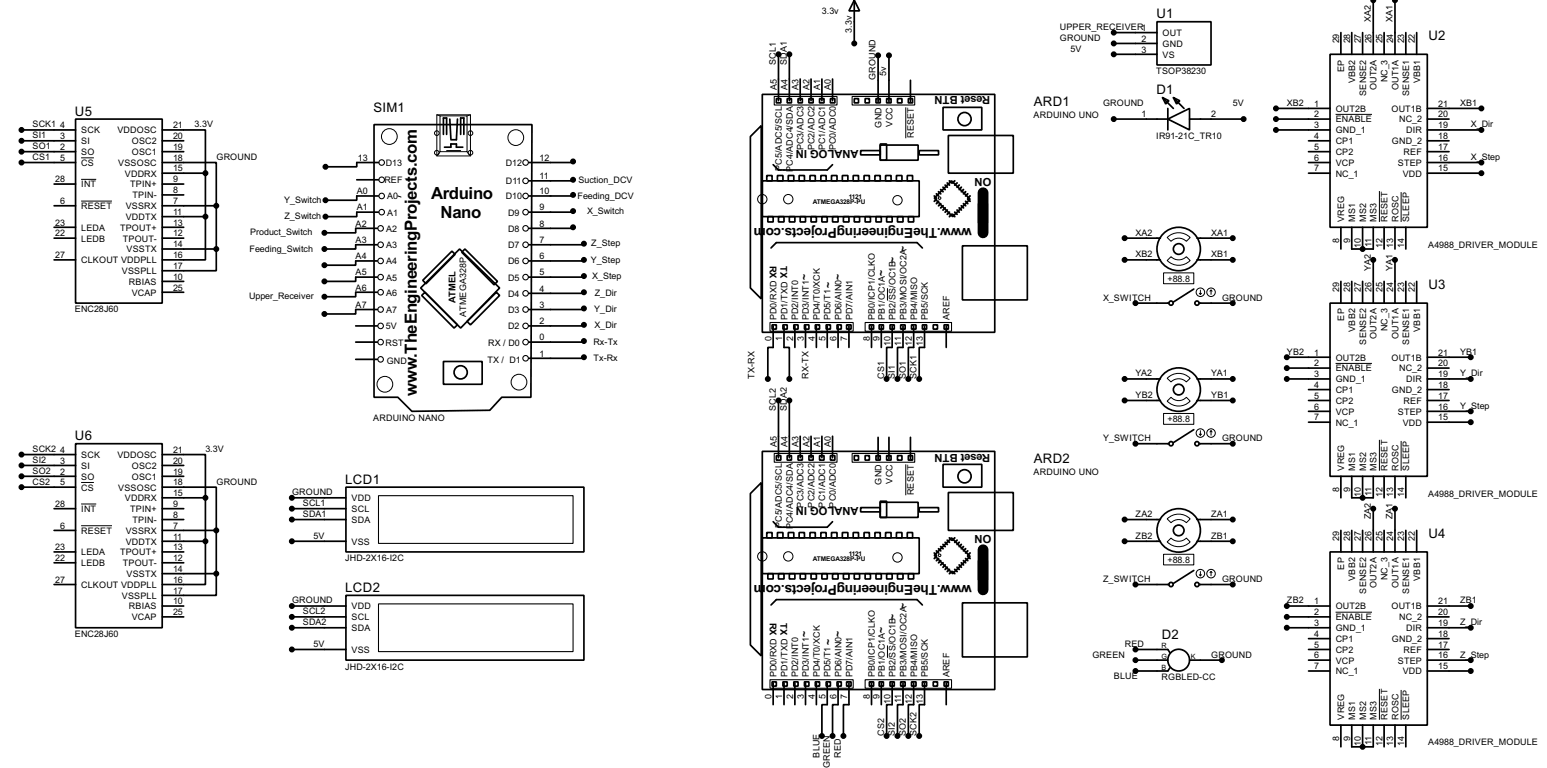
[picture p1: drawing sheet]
<svg xmlns="http://www.w3.org/2000/svg" width="363mm" height="180mm" viewBox="0 0 363 180" stroke-linecap="round" stroke-linejoin="round" font-family="sans-serif">
<defs><g id="words">
<g font-size="4.4">
<text x="101.3" y="46.6">Arduino</text>
<text x="103.5" y="51.2">Nano</text>
<text x="97.9" y="84.1" transform="rotate(-90 97.9 84.1)">.TheEngineeringProjects.com</text>
<text x="97.9" y="93" transform="rotate(-90 97.9 93)">w</text>
</g>
<g font-size="3.6">
<text x="228.3" y="53.5" transform="rotate(-180 228.3 53.5)">www.TheEngineeringProjects.com</text>
<text x="228.3" y="137.3" transform="rotate(-180 228.3 137.3)">www.TheEngineeringProjects.com</text>
</g>
<g font-size="3.5">
<text x="271.6" y="4.3">U1</text>
<text x="335.5" y="9.4">U2</text>
<text x="271.6" y="22.1">D1</text>
<text x="17.6" y="27.2">U5</text>
<text x="87.7" y="26.3">SIM1</text>
<text x="242.8" y="24.8">ARD1</text>
<text x="335.5" y="67.8">U3</text>
<text x="17.6" y="103.4">U6</text>
<text x="81.1" y="113.6">LCD1</text>
<text x="242.8" y="108.7">ARD2</text>
<text x="335.5" y="126.3">U4</text>
<text x="81.1" y="139">LCD2</text>
<text x="272.9" y="150">D2</text>
</g>
<g font-size="3">
<text x="232.6" y="22.6" transform="rotate(-180 232.6 22.6)">Reset BTN</text>
<text x="201.6" y="35.1" transform="rotate(-180 201.6 35.1)">ANALOG IN</text>
<text x="232.9" y="41.7" transform="rotate(-180 232.9 41.7)">ON</text>
<text x="232.6" y="106.5" transform="rotate(-180 232.6 106.5)">Reset BTN</text>
<text x="201.6" y="118.9" transform="rotate(-180 201.6 118.9)">ANALOG IN</text>
<text x="232.9" y="125.5" transform="rotate(-180 232.9 125.5)">ON</text>
</g>
<g font-size="2.7">
<text x="211.2" y="57.7" transform="rotate(90 211.2 57.7)">~</text>
<text x="188.1" y="64.3" transform="rotate(90 188.1 64.3)">~</text>
<text x="196" y="64.3" transform="rotate(90 196 64.3)">~</text>
<text x="206.1" y="63.4" transform="rotate(90 206.1 63.4)">~</text>
<text x="208.8" y="60.3" transform="rotate(90 208.8 60.3)">~</text>
<text x="193.7" y="66.1" transform="rotate(90 193.7 66.1)">~</text>
<text x="211.2" y="141.5" transform="rotate(90 211.2 141.5)">~</text>
<text x="188.1" y="148.2" transform="rotate(90 188.1 148.2)">~</text>
<text x="193.7" y="149.9" transform="rotate(90 193.7 149.9)">~</text>
<text x="196" y="148.2" transform="rotate(90 196 148.2)">~</text>
<text x="206.1" y="147.2" transform="rotate(90 206.1 147.2)">~</text>
<text x="208.8" y="144.1" transform="rotate(90 208.8 144.1)">~</text>
</g>
<g font-size="2.5">
<text x="180.8" y="62.3" transform="rotate(90 180.8 62.3)">RX</text>
<text x="183.4" y="62.4" transform="rotate(90 183.4 62.4)">TX</text>
<text x="107" y="71" transform="rotate(-90 107 71)">ATMEL</text>
<text x="180.8" y="146.1" transform="rotate(90 180.8 146.1)">RX</text>
<text x="183.4" y="146.2" transform="rotate(90 183.4 146.2)">TX</text>
</g>
<g font-size="2.4">
<text x="193.1" y="3.4">3.3v</text>
<text x="322" y="5.1" transform="rotate(-90 322 5.1)">XA2</text>
<text x="327" y="5.1" transform="rotate(-90 327 5.1)">XA1</text>
<text x="200.1" y="7.6" transform="rotate(-90 200.1 7.6)">3.3v</text>
<text x="248.9" y="7.1">UPPER_RECEIVER1</text>
<text x="248.9" y="9.6">GROUND</text>
<text x="268.1" y="9.8">2</text>
<text x="273.1" y="8.5">OUT</text>
<text x="273.1" y="11">GND</text>
<text x="314.6" y="10.2" transform="rotate(-90 314.6 10.2)">29</text>
<text x="317.1" y="10.2" transform="rotate(-90 317.1 10.2)">28</text>
<text x="319.7" y="10.2" transform="rotate(-90 319.7 10.2)">27</text>
<text x="322.2" y="10.2" transform="rotate(-90 322.2 10.2)">26</text>
<text x="324.7" y="10.2" transform="rotate(-90 324.7 10.2)">25</text>
<text x="327.3" y="10.2" transform="rotate(-90 327.3 10.2)">24</text>
<text x="329.8" y="10.2" transform="rotate(-90 329.8 10.2)">23</text>
<text x="332.4" y="10.2" transform="rotate(-90 332.4 10.2)">22</text>
<text x="182.3" y="15.2" transform="rotate(-90 182.3 15.2)">SCL1</text>
<text x="184.8" y="15.2" transform="rotate(-90 184.8 15.2)">SDA1</text>
<text x="208.1" y="17.8" transform="rotate(-90 208.1 17.8)">5v</text>
<text x="251.5" y="12.2">5V</text>
<text x="268.1" y="12.3">3</text>
<text x="271.6" y="17.5">TSOP38230</text>
<text x="273.1" y="13.6">VS</text>
<text x="315.8" y="16.9" transform="rotate(-90 315.8 16.9)">EP</text>
<text x="182.4" y="21.1" transform="rotate(-90 182.4 21.1)">A5</text>
<text x="185" y="21.1" transform="rotate(-90 185 21.1)">A4</text>
<text x="187.6" y="21.1" transform="rotate(-90 187.6 21.1)">A3</text>
<text x="190.1" y="21.1" transform="rotate(-90 190.1 21.1)">A2</text>
<text x="192.6" y="21.1" transform="rotate(-90 192.6 21.1)">A1</text>
<text x="195.2" y="21.1" transform="rotate(-90 195.2 21.1)">A0</text>
<text x="205.7" y="18.8" transform="rotate(-90 205.7 18.8)">GROUND</text>
<text x="318.3" y="19.5" transform="rotate(-90 318.3 19.5)">VBB2</text>
<text x="320.9" y="22.5" transform="rotate(-90 320.9 22.5)">SENSE2</text>
<text x="323.4" y="21.2" transform="rotate(-90 323.4 21.2)">OUT2A</text>
<text x="325.9" y="19.4" transform="rotate(-90 325.9 19.4)">NC_3</text>
<text x="328.5" y="21.2" transform="rotate(-90 328.5 21.2)">OUT1A</text>
<text x="331" y="22.5" transform="rotate(-90 331 22.5)">SENSE1</text>
<text x="333.6" y="19.5" transform="rotate(-90 333.6 19.5)">VBB1</text>
<text x="7.6" y="29.9">SCK1</text>
<text x="45.7" y="29.9">3.3V</text>
<text x="207.1" y="30" transform="rotate(-90 207.1 30)">GND</text>
<text x="209.6" y="29.7" transform="rotate(-90 209.6 29.7)">VCC</text>
<text x="242.8" y="27.8">ARDUINO UNO</text>
<text x="259.1" y="24.9">GROUND</text>
<text x="268.1" y="27.5">1</text>
<text x="284.5" y="27.5">2</text>
<text x="289.6" y="24.9">5V</text>
<text x="302.3" y="24.9">XB2</text>
<text x="308.7" y="25">1</text>
<text x="308.7" y="27.5">2</text>
<text x="313.7" y="26.3">OUT2B</text>
<text x="313.7" y="28.8">ENABLE</text>
<text x="326.8" y="26.3">OUT1B</text>
<text x="328.6" y="28.8">NC_2</text>
<text x="337.8" y="25">21</text>
<text x="337.8" y="27.5">20</text>
<text x="342.9" y="24.9">XB1</text>
<text x="345.5" y="29.9">X_Dir</text>
<text x="7.6" y="35">SO1</text>
<text x="7.6" y="32.5">SI1</text>
<text x="14.1" y="30.1">4</text>
<text x="14.1" y="32.6">3</text>
<text x="14.1" y="35.2">2</text>
<text x="19.1" y="31.3">SCK</text>
<text x="19.1" y="33.9">SI</text>
<text x="27.6" y="31.3">VDDOSC</text>
<text x="31" y="33.9">OSC2</text>
<text x="40.7" y="30.1">21</text>
<text x="40.7" y="32.6">20</text>
<text x="40.7" y="35.2">19</text>
<text x="188.7" y="35.3" transform="rotate(-90 188.7 35.3)">PC3/ADC3</text>
<text x="191.3" y="35.3" transform="rotate(-90 191.3 35.3)">PC2/ADC2</text>
<text x="193.9" y="35.3" transform="rotate(-90 193.9 35.3)">PC1/ADC1</text>
<text x="196.4" y="35.3" transform="rotate(-90 196.4 35.3)">PC0/ADC0</text>
<text x="214.7" y="32.4" transform="rotate(-90 214.7 32.4)">RESET</text>
<text x="271.6" y="32.7">IR91-21C_TR10</text>
<text x="308.7" y="30.1">3</text>
<text x="308.7" y="32.6">4</text>
<text x="308.7" y="35.2">5</text>
<text x="313.7" y="31.3">GND_1</text>
<text x="313.7" y="33.9">CP1</text>
<text x="326.9" y="33.9">GND_2</text>
<text x="330.3" y="31.3">DIR</text>
<text x="337.8" y="30.1">19</text>
<text x="337.8" y="32.6">18</text>
<text x="337.8" y="35.2">17</text>
<text x="7.6" y="37.6">CS1</text>
<text x="14.1" y="37.7">5</text>
<text x="19.1" y="36.4">SO</text>
<text x="19.1" y="39">CS</text>
<text x="27.8" y="39">VSSOSC</text>
<text x="29.3" y="41.5">VDDRX</text>
<text x="31" y="36.4">OSC1</text>
<text x="40.7" y="37.7">18</text>
<text x="40.7" y="40.2">15</text>
<text x="50.8" y="37.6">GROUND</text>
<text x="84.1" y="37.7">13</text>
<text x="90.6" y="39">D13</text>
<text x="118.8" y="39">D12</text>
<text x="126.8" y="37.7">12</text>
<text x="183.7" y="40.1" transform="rotate(-90 183.7 40.1)">PC5/ADC5/SCL</text>
<text x="186.2" y="40.4" transform="rotate(-90 186.2 40.4)">PC4/ADC4/SDA</text>
<text x="308.7" y="37.7">6</text>
<text x="308.7" y="40.2">7</text>
<text x="313.7" y="36.4">CP2</text>
<text x="313.7" y="39">VCP</text>
<text x="313.7" y="41.5">NC_1</text>
<text x="328.3" y="39">STEP</text>
<text x="329.5" y="41.5">VDD</text>
<text x="329.7" y="36.4">REF</text>
<text x="337.8" y="37.7">16</text>
<text x="337.8" y="40.2">15</text>
<text x="345.5" y="37.6">X_Step</text>
<text x="13" y="42.8">28</text>
<text x="14.1" y="47.9">6</text>
<text x="19.1" y="44">INT</text>
<text x="30.6" y="44">TPIN+</text>
<text x="31.1" y="46.6">TPIN-</text>
<text x="40.7" y="47.9">7</text>
<text x="40.7" y="45.4">8</text>
<text x="40.7" y="42.8">9</text>
<text x="66.7" y="47.6">Y_Switch</text>
<text x="83.8" y="45.6">A0</text>
<text x="90.3" y="43">REF</text>
<text x="90.9" y="46.8">A0</text>
<text x="118.8" y="46.8">D10</text>
<text x="118.8" y="43.3">D11</text>
<text x="126.8" y="45.6">10</text>
<text x="126.8" y="42">11</text>
<text x="135.6" y="46.6">Feeding_DCV</text>
<text x="135.9" y="43">Suction_DCV</text>
<text x="13" y="52.9">23</text>
<text x="19.1" y="49.1">RESET</text>
<text x="29.5" y="49.1">VSSRX</text>
<text x="29.5" y="51.7">VDDTX</text>
<text x="40.7" y="52.9">13</text>
<text x="40.7" y="50.4">11</text>
<text x="66.8" y="51.5">Z_Switch</text>
<text x="83.5" y="53.2">A2</text>
<text x="83.8" y="49.4">A1</text>
<text x="90.9" y="50.6">A1</text>
<text x="119.3" y="50.6">D9</text>
<text x="126.8" y="53.2">8</text>
<text x="126.8" y="49.4">9</text>
<text x="137.9" y="50.3">X_Switch</text>
<text x="315.8" y="52.1" transform="rotate(-90 315.8 52.1)">VREG</text>
<text x="318.3" y="52.1" transform="rotate(-90 318.3 52.1)">MS1</text>
<text x="320.9" y="52.1" transform="rotate(-90 320.9 52.1)">MS2</text>
<text x="323.4" y="52.1" transform="rotate(-90 323.4 52.1)">MS3</text>
<text x="325.9" y="52.1" transform="rotate(-90 325.9 52.1)">RESET</text>
<text x="328.5" y="52.1" transform="rotate(-90 328.5 52.1)">ROSC</text>
<text x="331" y="52.1" transform="rotate(-90 331 52.1)">SLEEP</text>
<text x="13" y="55.5">22</text>
<text x="19.1" y="56.7">LEDB</text>
<text x="19.1" y="54.2">LEDA</text>
<text x="28.2" y="54.2">TPOUT+</text>
<text x="28.8" y="56.7">TPOUT-</text>
<text x="29.7" y="59.3">VSSTX</text>
<text x="40.7" y="58.1">14</text>
<text x="40.7" y="55.5">12</text>
<text x="58.6" y="59.1">Feeding_Switch</text>
<text x="58.8" y="55.3">Product_Switch</text>
<text x="83.5" y="57.1">A3</text>
<text x="90.7" y="58.2">A3</text>
<text x="90.7" y="54.4">A2</text>
<text x="119.3" y="54.4">D8</text>
<text x="119.3" y="58.2">D7</text>
<text x="126.8" y="57.1">7</text>
<text x="138.9" y="57.9">Z_Step</text>
<text x="266.7" y="55.3">XA2</text>
<text x="284.5" y="55.3">XA1</text>
<text x="314.6" y="57.1" transform="rotate(-90 314.6 57.1)">8</text>
<text x="317.1" y="57.1" transform="rotate(-90 317.1 57.1)">9</text>
<text x="319.7" y="58.2" transform="rotate(-90 319.7 58.2)">10</text>
<text x="322.2" y="58" transform="rotate(-90 322.2 58)">11</text>
<text x="324.7" y="58.2" transform="rotate(-90 324.7 58.2)">12</text>
<text x="327.3" y="58.2" transform="rotate(-90 327.3 58.2)">13</text>
<text x="329.8" y="58.2" transform="rotate(-90 329.8 58.2)">14</text>
<text x="335.5" y="58.1">A4988_DRIVER_MODULE</text>
<text x="13" y="60.6">27</text>
<text x="19.1" y="61.8">CLKOUT VDDPLL</text>
<text x="28.6" y="64.4">VSSPLL</text>
<text x="40.7" y="65.6">10</text>
<text x="40.7" y="63.1">17</text>
<text x="40.7" y="60.6">16</text>
<text x="83.5" y="64.7">A5</text>
<text x="83.5" y="60.9">A4</text>
<text x="90.7" y="65.9">A5</text>
<text x="90.7" y="62.1">A4</text>
<text x="119.3" y="62.1">D6</text>
<text x="119.3" y="65.9">D5</text>
<text x="126.8" y="64.7">5</text>
<text x="126.8" y="60.9">6</text>
<text x="138.8" y="61.9">Y_Step</text>
<text x="139.1" y="65.5">X_Step</text>
<text x="266.7" y="60.4">XB2</text>
<text x="284.5" y="60.4">XB1</text>
<text x="322" y="63.5" transform="rotate(-90 322 63.5)">YA2</text>
<text x="327.1" y="63.5" transform="rotate(-90 327.1 63.5)">YA1</text>
<text x="30.3" y="66.9">RBIAS</text>
<text x="30.9" y="69.4">VCAP</text>
<text x="40.7" y="68.2">25</text>
<text x="58.5" y="70.2">Upper_Receiver</text>
<text x="83.5" y="68.2">A6</text>
<text x="90.7" y="69.4">A6</text>
<text x="119.3" y="69.7">D4</text>
<text x="126.8" y="68.4">4</text>
<text x="139.7" y="69.5">Z_Dir</text>
<text x="259.1" y="70.6">X_SWITCH</text>
<text x="274.2" y="66.1">+88.8</text>
<text x="287" y="70.6">GROUND</text>
<text x="314.6" y="68.6" transform="rotate(-90 314.6 68.6)">29</text>
<text x="317.1" y="68.6" transform="rotate(-90 317.1 68.6)">28</text>
<text x="319.6" y="68.6" transform="rotate(-90 319.6 68.6)">27</text>
<text x="322.2" y="68.6" transform="rotate(-90 322.2 68.6)">26</text>
<text x="324.7" y="68.6" transform="rotate(-90 324.7 68.6)">25</text>
<text x="327.3" y="68.6" transform="rotate(-90 327.3 68.6)">24</text>
<text x="329.8" y="68.6" transform="rotate(-90 329.8 68.6)">23</text>
<text x="332.3" y="68.6" transform="rotate(-90 332.3 68.6)">22</text>
<text x="17.6" y="73.4">ENC28J60</text>
<text x="83.5" y="72.3">A7</text>
<text x="90.7" y="77.3">5V</text>
<text x="90.7" y="73.4">A7</text>
<text x="109.5" y="74.3" transform="rotate(-90 109.5 74.3)">ATMEGA328P</text>
<text x="119.3" y="73.4">D3</text>
<text x="119.3" y="77.3">D2</text>
<text x="126.8" y="76.1">2</text>
<text x="126.8" y="72.3">3</text>
<text x="139.6" y="73.3">Y_Dir</text>
<text x="139.6" y="77.1">X_Dir</text>
<text x="182.4" y="75.2" transform="rotate(-90 182.4 75.2)">PD0/RXD</text>
<text x="185" y="75.2" transform="rotate(-90 185 75.2)">PD1/TXD</text>
<text x="187.5" y="75.2" transform="rotate(-90 187.5 75.2)">PD2/INT0</text>
<text x="190" y="75.2" transform="rotate(-90 190 75.2)">PD3/INT1</text>
<text x="192.6" y="75.2" transform="rotate(-90 192.6 75.2)">PD4/T0/XCK</text>
<text x="195.1" y="75.2" transform="rotate(-90 195.1 75.2)">PD5/T1</text>
<text x="197.7" y="75.2" transform="rotate(-90 197.7 75.2)">PD6/AIN0</text>
<text x="200.2" y="75.2" transform="rotate(-90 200.2 75.2)">PD7/AIN1</text>
<text x="205.5" y="75.2" transform="rotate(-90 205.5 75.2)">PB0/ICP1/CLKO</text>
<text x="207.8" y="75.2" transform="rotate(-90 207.8 75.2)">PB1/OC1A</text>
<text x="210.4" y="75.2" transform="rotate(-90 210.4 75.2)">PB2/SS/OC1B</text>
<text x="212.9" y="75.2" transform="rotate(-90 212.9 75.2)">PB3/MOSI/OC2A</text>
<text x="215.4" y="75.2" transform="rotate(-90 215.4 75.2)">PB4/MISO</text>
<text x="218" y="75.2" transform="rotate(-90 218 75.2)">PB5/SCK</text>
<text x="223.1" y="75.2" transform="rotate(-90 223.1 75.2)">AREF</text>
<text x="315.8" y="75.3" transform="rotate(-90 315.8 75.3)">EP</text>
<text x="318.3" y="77.9" transform="rotate(-90 318.3 77.9)">VBB2</text>
<text x="325.9" y="77.8" transform="rotate(-90 325.9 77.8)">NC_3</text>
<text x="333.6" y="77.9" transform="rotate(-90 333.6 77.9)">VBB1</text>
<text x="90.5" y="81.1">RST</text>
<text x="114.7" y="81.1">RX / D0</text>
<text x="126.8" y="79.9">0</text>
<text x="126.8" y="83.7">1</text>
<text x="139.4" y="80.9">Rx-Tx</text>
<text x="181.2" y="80.1" transform="rotate(-90 181.2 80.1)">0</text>
<text x="183.8" y="80.2" transform="rotate(-90 183.8 80.2)">1</text>
<text x="186.3" y="80.1" transform="rotate(-90 186.3 80.1)">2</text>
<text x="188.8" y="80.1" transform="rotate(-90 188.8 80.1)">3</text>
<text x="191.4" y="80.1" transform="rotate(-90 191.4 80.1)">4</text>
<text x="193.9" y="80.1" transform="rotate(-90 193.9 80.1)">5</text>
<text x="196.5" y="80.2" transform="rotate(-90 196.5 80.2)">6</text>
<text x="199" y="80.1" transform="rotate(-90 199 80.1)">7</text>
<text x="204.3" y="80.1" transform="rotate(-90 204.3 80.1)">8</text>
<text x="206.6" y="80.1" transform="rotate(-90 206.6 80.1)">9</text>
<text x="209.2" y="81.3" transform="rotate(-90 209.2 81.3)">10</text>
<text x="211.7" y="81.1" transform="rotate(-90 211.7 81.1)">11</text>
<text x="214.2" y="81.3" transform="rotate(-90 214.2 81.3)">12</text>
<text x="216.8" y="81.3" transform="rotate(-90 216.8 81.3)">13</text>
<text x="302.3" y="83.3">YB2</text>
<text x="308.7" y="83.5">1</text>
<text x="320.9" y="80.9" transform="rotate(-90 320.9 80.9)">SENSE2</text>
<text x="323.4" y="79.6" transform="rotate(-90 323.4 79.6)">OUT2A</text>
<text x="328.5" y="79.6" transform="rotate(-90 328.5 79.6)">OUT1A</text>
<text x="331" y="80.9" transform="rotate(-90 331 80.9)">SENSE1</text>
<text x="337.8" y="83.5">21</text>
<text x="342.9" y="83.3">YB1</text>
<text x="90.8" y="85.4">GND</text>
<text x="114.5" y="85.2">TX / D1</text>
<text x="139.4" y="84.7">Tx-Rx</text>
<text x="177.2" y="88.9" transform="rotate(-90 177.2 88.9)">TX-RX</text>
<text x="189.9" y="88.9" transform="rotate(-90 189.9 88.9)">RX-TX</text>
<text x="207.7" y="88.9" transform="rotate(-90 207.7 88.9)">CS1</text>
<text x="210.2" y="88.9" transform="rotate(-90 210.2 88.9)">SI1</text>
<text x="212.7" y="88.9" transform="rotate(-90 212.7 88.9)">SO1</text>
<text x="215.3" y="88.9" transform="rotate(-90 215.3 88.9)">SCK1</text>
<text x="266.7" y="88.4">YA2</text>
<text x="284.5" y="88.4">YA1</text>
<text x="308.7" y="86">2</text>
<text x="308.7" y="88.5">3</text>
<text x="313.7" y="84.7">OUT2B</text>
<text x="313.7" y="87.2">ENABLE</text>
<text x="313.7" y="89.8">GND_1</text>
<text x="326.8" y="84.7">OUT1B</text>
<text x="328.6" y="87.2">NC_2</text>
<text x="330.3" y="89.8">DIR</text>
<text x="337.8" y="86">20</text>
<text x="337.8" y="88.5">19</text>
<text x="342.9" y="88.4">Y_Dir</text>
<text x="266.7" y="93.4">YB2</text>
<text x="284.5" y="93.4">YB1</text>
<text x="308.7" y="91.1">4</text>
<text x="308.7" y="93.6">5</text>
<text x="313.7" y="92.3">CP1</text>
<text x="313.7" y="94.8">CP2</text>
<text x="326.9" y="92.3">GND_2</text>
<text x="329.7" y="94.8">REF</text>
<text x="337.8" y="91.1">18</text>
<text x="337.8" y="93.6">17</text>
<text x="342.9" y="96">Y_Step</text>
<text x="87.7" y="98.8">ARDUINO NANO</text>
<text x="182.3" y="96.5" transform="rotate(-90 182.3 96.5)">SCL2</text>
<text x="184.8" y="96.5" transform="rotate(-90 184.8 96.5)">SDA2</text>
<text x="274.2" y="99.2">+88.8</text>
<text x="308.7" y="96.2">6</text>
<text x="308.7" y="98.7">7</text>
<text x="313.7" y="97.4">VCP</text>
<text x="313.7" y="99.9">NC_1</text>
<text x="328.3" y="97.4">STEP</text>
<text x="329.5" y="99.9">VDD</text>
<text x="337.8" y="96.2">16</text>
<text x="337.8" y="98.7">15</text>
<text x="7.6" y="106.1">SCK2</text>
<text x="14.1" y="106.3">4</text>
<text x="19.1" y="107.5">SCK</text>
<text x="27.6" y="107.5">VDDOSC</text>
<text x="40.7" y="106.3">21</text>
<text x="48.3" y="106.1">3.3V</text>
<text x="182.4" y="104.9" transform="rotate(-90 182.4 104.9)">A5</text>
<text x="185" y="104.9" transform="rotate(-90 185 104.9)">A4</text>
<text x="187.6" y="104.9" transform="rotate(-90 187.6 104.9)">A3</text>
<text x="190.1" y="104.9" transform="rotate(-90 190.1 104.9)">A2</text>
<text x="192.6" y="104.9" transform="rotate(-90 192.6 104.9)">A1</text>
<text x="195.2" y="104.9" transform="rotate(-90 195.2 104.9)">A0</text>
<text x="259.1" y="103.6">Y_SWITCH</text>
<text x="287" y="103.6">GROUND</text>
<text x="7.6" y="108.7">SI2</text>
<text x="7.6" y="111.2">SO2</text>
<text x="7.6" y="113.8">CS2</text>
<text x="14.1" y="108.9">3</text>
<text x="14.1" y="111.4">2</text>
<text x="14.1" y="114">5</text>
<text x="19.1" y="110.1">SI</text>
<text x="19.1" y="112.6">SO</text>
<text x="31" y="110.1">OSC2</text>
<text x="31" y="112.6">OSC1</text>
<text x="40.7" y="108.9">20</text>
<text x="40.7" y="111.4">19</text>
<text x="40.7" y="114">18</text>
<text x="50.8" y="113.8">GROUND</text>
<text x="207.1" y="113.8" transform="rotate(-90 207.1 113.8)">GND</text>
<text x="209.6" y="113.5" transform="rotate(-90 209.6 113.5)">VCC</text>
<text x="242.8" y="111.6">ARDUINO UNO</text>
<text x="315.8" y="110.5" transform="rotate(-90 315.8 110.5)">VREG</text>
<text x="318.3" y="110.5" transform="rotate(-90 318.3 110.5)">MS1</text>
<text x="320.9" y="110.5" transform="rotate(-90 320.9 110.5)">MS2</text>
<text x="323.4" y="110.5" transform="rotate(-90 323.4 110.5)">MS3</text>
<text x="325.9" y="110.5" transform="rotate(-90 325.9 110.5)">RESET</text>
<text x="328.5" y="110.5" transform="rotate(-90 328.5 110.5)">ROSC</text>
<text x="331" y="110.5" transform="rotate(-90 331 110.5)">SLEEP</text>
<text x="13" y="119">28</text>
<text x="19.1" y="115.2">CS</text>
<text x="27.8" y="115.2">VSSOSC</text>
<text x="29.3" y="117.7">VDDRX</text>
<text x="40.7" y="119">9</text>
<text x="40.7" y="116.5">15</text>
<text x="68.6" y="116.3">GROUND</text>
<text x="71.1" y="118.8">SCL1</text>
<text x="82.6" y="117.7">VDD</text>
<text x="188.7" y="119.2" transform="rotate(-90 188.7 119.2)">PC3/ADC3</text>
<text x="191.3" y="119.2" transform="rotate(-90 191.3 119.2)">PC2/ADC2</text>
<text x="193.9" y="119.2" transform="rotate(-90 193.9 119.2)">PC1/ADC1</text>
<text x="196.4" y="119.2" transform="rotate(-90 196.4 119.2)">PC0/ADC0</text>
<text x="214.7" y="116.2" transform="rotate(-90 214.7 116.2)">RESET</text>
<text x="314.6" y="115.5" transform="rotate(-90 314.6 115.5)">8</text>
<text x="317.1" y="115.5" transform="rotate(-90 317.1 115.5)">9</text>
<text x="319.7" y="116.7" transform="rotate(-90 319.7 116.7)">10</text>
<text x="322.2" y="116.5" transform="rotate(-90 322.2 116.5)">11</text>
<text x="324.7" y="116.7" transform="rotate(-90 324.7 116.7)">12</text>
<text x="327.3" y="116.7" transform="rotate(-90 327.3 116.7)">13</text>
<text x="329.8" y="116.6" transform="rotate(-90 329.8 116.6)">14</text>
<text x="335.5" y="116.6">A4988_DRIVER_MODULE</text>
<text x="14.1" y="124.1">6</text>
<text x="19.1" y="125.3">RESET</text>
<text x="19.1" y="120.2">INT</text>
<text x="29.5" y="125.3">VSSRX</text>
<text x="30.6" y="120.2">TPIN+</text>
<text x="31.1" y="122.8">TPIN-</text>
<text x="40.7" y="124.1">7</text>
<text x="40.7" y="121.6">8</text>
<text x="71.1" y="121.4">SDA1</text>
<text x="82.6" y="120.2">SCL</text>
<text x="82.6" y="122.8">SDA</text>
<text x="183.7" y="124" transform="rotate(-90 183.7 124)">PC5/ADC5/SCL</text>
<text x="186.2" y="124.2" transform="rotate(-90 186.2 124.2)">PC4/ADC4/SDA</text>
<text x="266.7" y="121.4">ZA2</text>
<text x="284.5" y="121.4">ZA1</text>
<text x="322" y="121.9" transform="rotate(-90 322 121.9)">ZA2</text>
<text x="327.1" y="121.9" transform="rotate(-90 327.1 121.9)">ZA1</text>
<text x="13" y="131.7">22</text>
<text x="13" y="129.2">23</text>
<text x="19.1" y="130.4">LEDA</text>
<text x="28.2" y="130.4">TPOUT+</text>
<text x="29.5" y="127.9">VDDTX</text>
<text x="40.7" y="129.2">13</text>
<text x="40.7" y="131.7">12</text>
<text x="40.7" y="126.7">11</text>
<text x="73.7" y="126.5">5V</text>
<text x="81.1" y="131.8">JHD-2X16-I2C</text>
<text x="82.6" y="127.9">VSS</text>
<text x="266.7" y="126.5">ZB2</text>
<text x="284.5" y="126.5">ZB1</text>
<text x="314.6" y="127" transform="rotate(-90 314.6 127)">29</text>
<text x="317.1" y="127" transform="rotate(-90 317.1 127)">28</text>
<text x="319.6" y="127.1" transform="rotate(-90 319.6 127.1)">27</text>
<text x="322.2" y="127" transform="rotate(-90 322.2 127)">26</text>
<text x="324.7" y="127.1" transform="rotate(-90 324.7 127.1)">25</text>
<text x="327.3" y="127" transform="rotate(-90 327.3 127)">24</text>
<text x="329.8" y="127" transform="rotate(-90 329.8 127)">23</text>
<text x="332.3" y="127.1" transform="rotate(-90 332.3 127.1)">22</text>
<text x="13" y="136.8">27</text>
<text x="19.1" y="132.9">LEDB</text>
<text x="28.8" y="132.9">TPOUT-</text>
<text x="29.7" y="135.5">VSSTX</text>
<text x="40.7" y="136.8">16</text>
<text x="40.7" y="134.3">14</text>
<text x="259.1" y="136.6">Z_SWITCH</text>
<text x="274.2" y="132.2">+88.8</text>
<text x="287" y="136.6">GROUND</text>
<text x="315.8" y="133.7" transform="rotate(-90 315.8 133.7)">EP</text>
<text x="318.3" y="136.3" transform="rotate(-90 318.3 136.3)">VBB2</text>
<text x="325.9" y="136.2" transform="rotate(-90 325.9 136.2)">NC_3</text>
<text x="333.6" y="136.3" transform="rotate(-90 333.6 136.3)">VBB1</text>
<text x="19.1" y="138">CLKOUT VDDPLL</text>
<text x="28.6" y="140.6">VSSPLL</text>
<text x="30.3" y="143.1">RBIAS</text>
<text x="40.7" y="141.9">10</text>
<text x="40.7" y="139.4">17</text>
<text x="68.6" y="141.7">GROUND</text>
<text x="82.6" y="143.1">VDD</text>
<text x="302.3" y="141.7">ZB2</text>
<text x="308.7" y="141.9">1</text>
<text x="313.7" y="143.1">OUT2B</text>
<text x="320.9" y="139.3" transform="rotate(-90 320.9 139.3)">SENSE2</text>
<text x="323.4" y="138" transform="rotate(-90 323.4 138)">OUT2A</text>
<text x="326.8" y="143.1">OUT1B</text>
<text x="328.5" y="138" transform="rotate(-90 328.5 138)">OUT1A</text>
<text x="331" y="139.3" transform="rotate(-90 331 139.3)">SENSE1</text>
<text x="337.8" y="141.9">21</text>
<text x="342.9" y="141.7">ZB1</text>
<text x="17.6" y="149.6">ENC28J60</text>
<text x="30.9" y="145.6">VCAP</text>
<text x="40.7" y="144.4">25</text>
<text x="71.1" y="144.2">SCL2</text>
<text x="71.1" y="146.8">SDA2</text>
<text x="82.6" y="145.6">SCL</text>
<text x="82.6" y="148.2">SDA</text>
<text x="308.7" y="144.4">2</text>
<text x="308.7" y="147">3</text>
<text x="308.7" y="149.5">4</text>
<text x="313.7" y="145.6">ENABLE</text>
<text x="313.7" y="148.2">GND_1</text>
<text x="328.6" y="145.6">NC_2</text>
<text x="330.3" y="148.2">DIR</text>
<text x="337.8" y="144.4">20</text>
<text x="337.8" y="147">19</text>
<text x="337.8" y="149.5">18</text>
<text x="342.9" y="146.8">Z_Dir</text>
<text x="73.7" y="151.9">5V</text>
<text x="82.6" y="153.3">VSS</text>
<text x="256.6" y="154.4">GREEN</text>
<text x="264.2" y="151.9">RED</text>
<text x="284.5" y="154.4">GROUND</text>
<text x="308.7" y="152.1">5</text>
<text x="308.7" y="154.6">6</text>
<text x="313.7" y="150.7">CP1</text>
<text x="313.7" y="153.3">CP2</text>
<text x="313.7" y="155.8">VCP</text>
<text x="326.9" y="150.7">GND_2</text>
<text x="328.3" y="155.8">STEP</text>
<text x="329.7" y="153.3">REF</text>
<text x="337.8" y="152.1">17</text>
<text x="337.8" y="154.6">16</text>
<text x="342.9" y="154.4">Z_Step</text>
<text x="81.1" y="157.2">JHD-2X16-I2C</text>
<text x="182.4" y="159" transform="rotate(-90 182.4 159)">PD0/RXD</text>
<text x="184.9" y="159" transform="rotate(-90 184.9 159)">PD1/TXD</text>
<text x="187.5" y="159" transform="rotate(-90 187.5 159)">PD2/INT0</text>
<text x="190" y="159" transform="rotate(-90 190 159)">PD3/INT1</text>
<text x="192.6" y="159" transform="rotate(-90 192.6 159)">PD4/T0/XCK</text>
<text x="195.1" y="159" transform="rotate(-90 195.1 159)">PD5/T1</text>
<text x="197.6" y="159" transform="rotate(-90 197.6 159)">PD6/AIN0</text>
<text x="200.2" y="159" transform="rotate(-90 200.2 159)">PD7/AIN1</text>
<text x="205.5" y="159" transform="rotate(-90 205.5 159)">PB0/ICP1/CLKO</text>
<text x="207.8" y="159" transform="rotate(-90 207.8 159)">PB1/OC1A</text>
<text x="210.3" y="159" transform="rotate(-90 210.3 159)">PB2/SS/OC1B</text>
<text x="212.9" y="159" transform="rotate(-90 212.9 159)">PB3/MOSI/OC2A</text>
<text x="215.4" y="159" transform="rotate(-90 215.4 159)">PB4/MISO</text>
<text x="218" y="159" transform="rotate(-90 218 159)">PB5/SCK</text>
<text x="223" y="159" transform="rotate(-90 223 159)">AREF</text>
<text x="261.6" y="159.5">BLUE</text>
<text x="272.8" y="159.7">RGBLED-CC</text>
<text x="308.7" y="157.1">7</text>
<text x="313.7" y="158.3">NC_1</text>
<text x="329.5" y="158.3">VDD</text>
<text x="337.8" y="157.1">15</text>
<text x="181.2" y="164" transform="rotate(-90 181.2 164)">0</text>
<text x="183.8" y="164" transform="rotate(-90 183.8 164)">1</text>
<text x="186.3" y="164" transform="rotate(-90 186.3 164)">2</text>
<text x="188.8" y="164" transform="rotate(-90 188.8 164)">3</text>
<text x="191.4" y="164" transform="rotate(-90 191.4 164)">4</text>
<text x="193.9" y="164" transform="rotate(-90 193.9 164)">5</text>
<text x="196.5" y="164" transform="rotate(-90 196.5 164)">6</text>
<text x="199" y="164" transform="rotate(-90 199 164)">7</text>
<text x="204.3" y="164" transform="rotate(-90 204.3 164)">8</text>
<text x="206.6" y="164" transform="rotate(-90 206.6 164)">9</text>
<text x="209.2" y="165.2" transform="rotate(-90 209.2 165.2)">10</text>
<text x="211.7" y="165" transform="rotate(-90 211.7 165)">11</text>
<text x="214.2" y="165.1" transform="rotate(-90 214.2 165.1)">12</text>
<text x="216.8" y="165.2" transform="rotate(-90 216.8 165.2)">13</text>
<text x="207.7" y="172.7" transform="rotate(-90 207.7 172.7)">CS2</text>
<text x="210.2" y="172.7" transform="rotate(-90 210.2 172.7)">SI2</text>
<text x="212.8" y="172.7" transform="rotate(-90 212.8 172.7)">SO2</text>
<text x="215.3" y="172.7" transform="rotate(-90 215.3 172.7)">SCK2</text>
<text x="314.6" y="173.9" transform="rotate(-90 314.6 173.9)">8</text>
<text x="315.8" y="168.9" transform="rotate(-90 315.8 168.9)">VREG</text>
<text x="317.1" y="173.9" transform="rotate(-90 317.1 173.9)">9</text>
<text x="318.3" y="168.9" transform="rotate(-90 318.3 168.9)">MS1</text>
<text x="320.9" y="168.9" transform="rotate(-90 320.9 168.9)">MS2</text>
<text x="323.4" y="168.9" transform="rotate(-90 323.4 168.9)">MS3</text>
<text x="325.9" y="168.9" transform="rotate(-90 325.9 168.9)">RESET</text>
<text x="328.5" y="168.9" transform="rotate(-90 328.5 168.9)">ROSC</text>
<text x="331" y="168.9" transform="rotate(-90 331 168.9)">SLEEP</text>
<text x="192.5" y="177.8" transform="rotate(-90 192.5 177.8)">BLUE</text>
<text x="197.5" y="177.8" transform="rotate(-90 197.5 177.8)">RED</text>
<text x="319.6" y="175.1" transform="rotate(-90 319.6 175.1)">10</text>
<text x="322.2" y="174.9" transform="rotate(-90 322.2 174.9)">11</text>
<text x="324.7" y="175.1" transform="rotate(-90 324.7 175.1)">12</text>
<text x="327.3" y="175" transform="rotate(-90 327.3 175)">13</text>
<text x="329.8" y="175" transform="rotate(-90 329.8 175)">14</text>
<text x="335.5" y="175">A4988_DRIVER_MODULE</text>
<text x="195" y="180.3" transform="rotate(-90 195 180.3)">GREEN</text>
</g>
<g font-size="1.9">
<text x="272.8" y="152.2">R</text>
<text x="272.8" y="154.7">G</text>
<text x="279.7" y="154.7">K</text>
<text x="272.8" y="157.2">B</text>
</g>
<g font-size="1.7">
<text x="190.9" y="47.9">ATMEGA328P-PU</text>
<text x="199.4" y="46.6">1121</text>
<text x="190.9" y="131.7">ATMEGA328P-PU</text>
<text x="199.4" y="130.4">1121</text>
</g>
</g></defs>
<g fill="none" stroke="#000" stroke-width=".4">
<path d="M182.9 12.8v10.9M185.4 12.8v10.9M188 18.6v5.1M190.5 18.6v5.1M193.1 18.6v5.1M195.6 18.6v5.1M200.7 .1l1.2 2.5h-2.5zM200.7 .1v10.1M206.3 13v10.9M208.8 13v10.9M213.9 18.9v5M261.6 7.7h10.2"/>
<path d="M261.6 10.2h10.2M261.6 12.8h10.2M271.8 5.1h12.7v10.2h-12.7zM312.4 12.8h22.9v40.6h-22.9zM315 7.7v5.1M317.5 7.7v5.1M320.1 7.7v5.1M322.6 .1v12.7M325.1 7.7v5.1M327.7 .1v12.7M330.2 7.7v5.1M332.8 7.7v5.1"/>
<path d="M5.1 38.2h12.7M5.1 35.6h12.7M5.1 33.1h12.7M5.1 30.5h12.7M17.8 28h20.3v43.2h-20.3zM38.1 38.2h12.7v10.1M38.1 30.5h10.2v10.2M38.1 35.6h5.1M38.1 33.1h5.1M87.9 29.3h37.1l-.3 64h-6.8l-2.8 3-18.3 .3-3.3-3.3h-5.6zM88.9 38.2h-5.1v1h-7.3M104.2 31.6v-3.9h.7v3.9"/>
<path d="M104.4 34.6h1.5v-.8h1.3v.8h1.5M105.7 28l.2 4.6M107.5 28l-.3 4.8h-1.3M108.2 31.6v-3.9h.8v3.9M134.6 37.9v.3h-10.4M176.3 32.1l2.5-2.6v40.7l-2.5-2.6zM179.1 22.2h54.6v55.8h-54.6zM181.6 38.7l1.3 1.2h11.4l1.3-1.2M182.4 23.2h1v1h-1zM184.9 23.2h1v1h-1zM187.5 23.2h1v1h-1zM190 23.2h1v1h-1z"/>
<path d="M192.5 23.2h1.1v1h-1.1zM195.1 23.2h1v1h-1zM200.7 23.2h1v1h-1zM202.2 35.4h4.6v1h-4.6zM203.2 23.2h1v1h-1zM205.8 23.2h1v1h-1zM206.8 34.1h8.9v3.5h-8.9zM206.8 33.8h1.5v3.8h-1.5zM208.3 23.2h1v1h-1zM210.8 23.2h1.1v1h-1.1zM213.4 23.2h1v1h-1zM215.9 35.4h4.6v1h-4.6z"/>
<path d="M221.5 25.2h9.1v5.3h-9.1zM222.8 31.8h15.2v8.9h-15.2zM261.6 28h12.7M273.1 22.9l1.5 .8-.8 .7zM273.1 22.9l2.5 2.6M274.3 28l5.1-2.5v5zM274.3 25.5v5M275.6 22.9l1.5 .8-.7 .7zM275.6 22.9l2.5 2.6M279.4 28h12.7M299.7 30.5h12.7M299.7 25.5h12.7"/>
<path d="M299.7 28h12.7M307.4 38.2h5M307.4 35.6h5M307.4 33.1h5M335.3 38.2h12.7M335.3 35.6h5.1M335.3 33.1h5.1M335.3 30.5h12.7M335.3 25.5h12.7M335.3 28h5.1M12.7 48.3h5.1M12.7 55.9h5.1"/>
<path d="M12.7 43.2h5.1M12.7 53.4h5.1M38.1 40.7h10.2M38.1 50.9h10.2M38.1 48.3h12.7M38.1 58.5h12.7M38.1 55.9h5.1M38.1 43.2h5.1M38.1 53.4h5.1M38.1 45.8h5.1M48.3 50.9v10.1h-10.2M48.3 40.7v10.2"/>
<path d="M50.8 58.5v5.1h-12.7M50.8 48.3v10.2M83.8 42.2h5.1M88.7 57.5h-5.1v1h-7.4M88.7 53.6h-5.1v1.1h-7.4M88.9 49.8h-5.1v1.1h-7.3M88.9 46h-5.1v1h-7.3M108.5 59.2l.7-.7 7.7 7.6-.8 .8zM134.6 53.4v.2h-10.4M134.6 49.6v.2h-10.4M134.6 45.8v.2h-10.4M134.6 42.2v.3h-10.4"/>
<path d="M137.2 57.2v.3h-13M179.1 42.5h36.8v8.4h-36.8zM180.1 41.2h1.3v1.3h-1.3zM180.4 50.9h1.2v1.2h-1.2zM181.1 58.2l1.3-1.2h33l1.3 1.2M182.6 41.2h1.3v1.3h-1.3zM182.9 50.9h1.3v1.2h-1.3zM185.2 41.2h1.3v1.3h-1.3zM185.4 50.9h1.3v1.2h-1.3zM187.7 41.2h1.3v1.3h-1.3zM188 50.9h1.2v1.2h-1.2zM190.3 41.2h1.2v1.3h-1.2z"/>
<path d="M190.5 50.9h1.3v1.2h-1.3zM192.8 41.2h1.3v1.3h-1.3zM193.1 50.9h1.2v1.2h-1.2zM195.3 41.2h1.3v1.3h-1.3zM195.6 50.9h1.3v1.2h-1.3zM197.9 41.2h1.3v1.3h-1.3zM198.1 50.9h1.3v1.2h-1.3zM200.4 41.2h1.3v1.3h-1.3zM200.7 50.9h1.2v1.2h-1.2zM203 41.2h1.2v1.3h-1.2zM203.2 50.9h1.3v1.2h-1.3zM205.5 41.2h1.3v1.3h-1.3z"/>
<path d="M205.8 50.9h1.2v1.2h-1.2zM208 41.2h1.3v1.3h-1.3zM208.3 50.9h1.3v1.2h-1.3zM210.6 41.2h1.3v1.3h-1.3zM210.8 50.9h1.3v1.2h-1.3zM213.1 41.2h1.3v1.3h-1.3zM213.4 50.9h1.2v1.2h-1.2zM219.5 46.5l4-4 4.4 4.3-4.1 4.1zM226.1 57.7h15.2v12.7h-15.2zM229.9 47.8h2v4.6h-2zM264.2 55.9h8.4M281.2 55.9h8.4"/>
<path d="M307.4 40.7h5M315 53.4v5.1M317.5 53.4v5.1h5.1v-5.1M320.1 53.4v5.1M325.1 53.4v5.1M327.7 53.4v5.1M330.2 53.4v5.1M335.3 40.7h12.7M12.7 61h5.1M38.1 68.6h5.1M38.1 66.1h5.1M83.6 76.5h5.1"/>
<path d="M88.7 72.7h-5.1v1h-7.4M88.7 68.6h-5.1v1.1h-7.4M88.7 65.1h-5.1v1h-7.4M88.7 61.3h-5.1v1h-7.4M98.8 67.6l9.2-9.1 9.4 9.1-9.2 9.4zM99.1 69.4l.7-.8 7.7 7.7-.8 .7zM99.3 65.8l6.9-6.8 .7 .7-6.8 6.9zM109.7 75.5l6.9-6.9 .8 .8-6.9 6.9zM137.2 76.3v.2h-13M137.2 72.4v.3h-13M137.2 68.6v.3h-13M137.2 64.8v.3h-13"/>
<path d="M137.2 61v.3h-13M181.4 76.3h1v1h-1zM181.6 76.5v5.1h-1.2v7.4M183.9 76.3h1v1h-1zM184.2 76.5v5.1h1.2v7.4M186.5 76.3h1v1h-1zM186.7 76.5v5.1M189 76.3h1v1h-1zM189.2 76.5v5.1M191.5 76.3h1v1h-1zM191.8 76.5v5.1M194.1 76.3h1v1h-1z"/>
<path d="M194.3 76.5v5.1M196.6 76.3h1v1h-1zM196.9 76.5v5.1M198.9 76.3h1v1h-1zM199.4 76.5v5.1M204.2 76.3h1v1h-1zM204.7 76.5v5.1M206.5 76.3h1v1h-1zM207 76.5v5.1M209.1 76.3h1v1h-1zM209.6 76.5v5.1h-1.3v7.4M211.6 76.3h1v1h-1z"/>
<path d="M212.1 76.5v5.1h-1.3v7.4M214.1 76.3h1.1v1h-1.1zM214.6 76.5v5.1h-1.2v7.4M216.7 76.3h1v1h-1zM217.2 76.5v5.1h-1.3v7.4M219.2 76.3h1v1h-1zM221.8 76.3h1v1h-1zM222.3 76.5v5.1M264.2 61h8.4M266.7 71.2h7.9M280.4 67.9l-4.8 3M281.2 61h8.4"/>
<path d="M281.7 71.2h7.9M312.4 71.2h22.9v40.6h-22.9zM315 66.1v5.1M317.5 66.1v5.1M320.1 66.1v5.1M322.6 61v10.2M325.1 66.1v5.1M327.7 61v10.2M330.2 66.1v5.1M332.8 66.1v5.1M83.6 80.3h5.1M83.6 84.4h5.1"/>
<path d="M104.2 84.9h9.1v5.3h-9.1zM137.2 83.9v.2h-13M137.2 80.1v.2h-13M182.9 94v13.5M185.4 94v13.5M264.2 89h8.4M264.2 94h8.4M281.2 89h8.4M281.2 94h8.4M302.3 83.9h10.1M302.3 86.4h10.1M302.3 89h10.1"/>
<path d="M307.4 96.6h5M307.4 99.1h5M307.4 94h5M307.4 91.5h5M335.3 83.9h10.2M335.3 86.4h5.1M335.3 89h10.2M335.3 96.6h10.2M335.3 99.1h10.2M335.3 94h5.1M335.3 91.5h5.1M5.1 106.7h12.7"/>
<path d="M5.1 109.3h12.7M5.1 111.8h12.7M5.1 114.4h12.7M12.7 119.4h5.1M17.8 104.2h20.3v43.2h-20.3zM38.1 106.7h10.2v10.2M38.1 114.4h12.7v10.1M38.1 119.4h5.1M38.1 116.9h10.2M38.1 109.3h5.1M38.1 111.8h5.1M48.3 116.9v10.2"/>
<path d="M68.6 119.4h12.7M68.6 116.9h12.7M81.3 114.4h55.9v15.2h-55.9zM176.3 115.9l2.5-2.6v40.7l-2.5-2.6zM179.1 106h54.6v55.9h-54.6zM182.4 107h1v1h-1zM184.9 107h1v1h-1zM187.5 107h1v1h-1zM188 102.4v5.1M190 107h1v1h-1zM190.5 102.4v5.1M192.5 107h1.1v1h-1.1z"/>
<path d="M193.1 102.4v5.1M195.1 107h1v1h-1zM195.6 102.4v5.1M200.7 107h1v1h-1zM202.2 119.2h4.6v1h-4.6zM203.2 107h1v1h-1zM205.8 107h1v1h-1zM206.3 102.7v5.1M206.8 117.9h8.9v3.6h-8.9zM206.8 117.7h1.5v3.8h-1.5zM208.3 107h1v1h-1zM208.8 102.7v5.1"/>
<path d="M210.8 107h1.1v1h-1.1zM213.4 107h1v1h-1zM213.9 102.7v5.1M215.9 119.2h4.6v1h-4.6zM221.5 109h9.1v5.4h-9.1zM222.8 115.6h15.2v8.9h-15.2zM266.7 104.2h7.9M280.4 100.9l-4.8 3M281.7 104.2h7.9M315 111.8v5.1M317.5 111.8v5.1h5.1v-5.1M320.1 111.8v5.1"/>
<path d="M322.6 119.4v10.2M325.1 111.8v5.1M327.7 111.8v5.1M327.7 119.4v10.2M330.2 111.8v5.1M12.7 124.5h5.1M12.7 137.2h5.1M12.7 132.1h5.1M12.7 129.6h5.1M38.1 122h5.1M38.1 127.1h10.2M38.1 124.5h12.7"/>
<path d="M38.1 134.7h12.7M38.1 132.1h5.1M38.1 129.6h5.1M48.3 127.1v10.1h-10.2M50.8 134.7v5.1h-12.7M50.8 124.5v10.2M68.6 122h12.7M68.6 127.1h12.7M81.3 139.8h55.9v15.2h-55.9zM179.1 126.3h36.8v8.4h-36.8zM180.1 125h1.3v1.3h-1.3zM180.4 134.7h1.2v1.2h-1.2z"/>
<path d="M181.6 122.5l1.3 1.3h11.4l1.3-1.3M182.6 125h1.3v1.3h-1.3zM182.9 134.7h1.3v1.2h-1.3zM185.2 125h1.3v1.3h-1.3zM185.4 134.7h1.3v1.2h-1.3zM187.7 125h1.3v1.3h-1.3zM188 134.7h1.2v1.2h-1.2zM190.3 125h1.2v1.3h-1.2zM190.5 134.7h1.3v1.2h-1.3zM192.8 125h1.3v1.3h-1.3zM193.1 134.7h1.2v1.2h-1.2zM195.3 125h1.3v1.3h-1.3z"/>
<path d="M195.6 134.7h1.3v1.2h-1.3zM197.9 125h1.3v1.3h-1.3zM198.1 134.7h1.3v1.2h-1.3zM200.4 125h1.3v1.3h-1.3zM200.7 134.7h1.2v1.2h-1.2zM203 125h1.2v1.3h-1.2zM203.2 134.7h1.3v1.2h-1.3zM205.5 125h1.3v1.3h-1.3zM205.8 134.7h1.2v1.2h-1.2zM208 125h1.3v1.3h-1.3zM208.3 134.7h1.3v1.2h-1.3zM210.6 125h1.3v1.3h-1.3z"/>
<path d="M210.8 134.7h1.3v1.2h-1.3zM213.1 125h1.3v1.3h-1.3zM213.4 134.7h1.2v1.2h-1.2zM223.5 126.3l4.4 4.3-4.1 4.1-4.3-4.3zM229.9 131.6h2v4.6h-2zM264.2 122h8.4M264.2 127.1h8.4M266.7 137.2h7.9M280.4 133.9l-4.8 3.1M281.2 122h8.4M281.2 127.1h8.4M281.7 137.2h7.9"/>
<path d="M312.4 129.6h22.9v40.6h-22.9zM315 124.5v5.1M317.5 124.5v5.1M320.1 124.5v5.1M325.1 124.5v5.1M330.2 124.5v5.1M332.8 124.5v5.1M38.1 142.3h5.1M38.1 144.8h5.1M68.6 142.3h12.7M68.6 144.8h12.7M68.6 147.4h12.7"/>
<path d="M68.6 152.5h12.7M181.1 142l1.3-1.2h33l1.3 1.2M226.1 141.5h15.2v12.7h-15.2zM266.7 152.5h7.6l.5 .7M266.7 155h7.6M274.8 156.8l-.5 .7h-7.6M279.4 155h7.6M302.3 142.3h10.1M302.3 144.8h10.1M302.3 147.4h10.1M307.4 152.5h5M307.4 155h5"/>
<path d="M307.4 157.5h5M307.4 149.9h5M335.3 142.3h10.2M335.3 144.8h5.1M335.3 147.4h10.2M335.3 152.5h5.1M335.3 155h10.2M335.3 157.5h10.2M335.3 149.9h5.1M181.4 160.1h1v1h-1zM181.6 160.3v5.1M183.9 160.1h1v1h-1z"/>
<path d="M184.2 160.3v5.1M186.5 160.1h1v1h-1zM186.7 160.3v5.1M189 160.1h1v1h-1zM189.2 160.3v5.1M191.5 160.1h1v1h-1zM191.8 160.3v5.1M194.1 160.1h1v1h-1zM194.3 160.3v5.1h-1.2v7.4M196.6 160.1h1v1h-1zM196.9 160.3v5.1h-1.3v7.4M198.9 160.1h1v1h-1z"/>
<path d="M199.4 160.3v5.1h-1.3v7.4M204.2 160.1h1v1h-1zM204.7 160.3v5.1M206.5 160.1h1v1h-1zM207 160.3v5.1M209.1 160.1h1v1h-1zM209.6 160.3v5.1h-1.3v7.4M211.6 160.1h1v1h-1zM212.1 160.3v5.1h-1.3v7.4M214.1 160.1h1.1v1h-1.1zM214.6 160.3v5.1h-1.2v7.4M216.7 160.1h1v1h-1z"/>
<path d="M217.2 160.3v5.1h-1.3v7.4M219.2 160.1h1v1h-1zM221.8 160.1h1v1h-1zM222.3 160.3v5.1M315 170.2v5.1M317.5 170.2v5.1h5.1v-5.1M320.1 170.2v5.1M325.1 170.2v5.1M327.7 170.2v5.1M330.2 170.2v5.1"/>
<circle cx="226.5" cy="28" r="1.55"/>
<circle cx="276.8" cy="58.5" r="5.1"/>
<circle cx="276.8" cy="58.5" r="1.25"/>
<circle cx="275" cy="71.2" r=".5"/>
<circle cx="281.1" cy="71.2" r=".5"/>
<circle cx="108.2" cy="87.4" r="1.55"/>
<circle cx="276.8" cy="91.5" r="5.1"/>
<circle cx="276.8" cy="91.5" r="1.25"/>
<circle cx="226.5" cy="111.8" r="1.55"/>
<circle cx="275" cy="104.2" r=".5"/>
<circle cx="281.1" cy="104.2" r=".5"/>
<circle cx="275" cy="137.2" r=".5"/>
<circle cx="276.8" cy="124.5" r="5.1"/>
<circle cx="276.8" cy="124.5" r="1.25"/>
<circle cx="281.1" cy="137.2" r=".5"/>
<circle cx="276.8" cy="155" r="2.55"/>
</g>
<g fill="#000">
<circle cx="320.1" cy="58.5" r=".2"/>
<circle cx="320.1" cy="116.9" r=".2"/>
<circle cx="320.1" cy="175.3" r=".2"/>
</g>
<g fill="none" stroke="#000" stroke-width=".23">
<path d="M19.1 37.1h3M102.6 27h7.9v9.6h-7.9zM102.6 27l.8 .2M103.4 27.2h6.3v8.4h-6.3zM103.4 35.6l-.8 1M104.9 35.4h3.3M109.7 35.6l.8 1M110.5 27l-.8 .2M212.8 25.2v7.3M313.7 26.9h8.6M19.1 47.2h7.2M19.1 42.1h3.5"/>
<path d="M93.5 46l.7 .3M274.2 55.8a3.8 3.8 0 0 1 5.4 0l-.9 .9a2.54 2.54 0 0 0-3.6 0zM324 44.8v7.3M329.1 45.1v7M208.5 67.7v2.9M273.3 64.1h7.1v2.5h-7.1zM274.2 61.2l.9-.9a2.54 2.54 0 0 0 3.6 0l.9 .9a3.8 3.8 0 0 1-5.4 0zM281.7 68.9l.3 .2M282 68.1v1M282.2 68.9l-.2 .2M284.5 68.1l-.3 .3M284.5 68.1l.2 .3"/>
<path d="M284.5 68.1v1M273.3 97.1h7.1v2.5h-7.1zM274.2 94.2l.9-.9a2.45 2.45 0 0 0 3.6 0l.9 .9a3.7 3.7 0 0 1-5.4 0zM274.2 88.8a3.7 3.7 0 0 1 5.4 0l-.9 .9a2.54 2.54 0 0 0-3.6 0zM313.7 85.3h8.6M19.1 113.3h3M19.1 118.3h3.5M212.8 109v7.3M281.7 101.9l.3 .3M282 101.1v1.1M282.2 101.9l-.2 .3M284.5 101.1v1.1"/>
<path d="M284.5 101.1l-.3 .3M284.5 101.1l.2 .3M324 103.3v7.2M329.1 103.5v7M19.1 123.4h7.2M273.3 130.1h7.1v2.5h-7.1zM274.2 127.2l.9-.9a2.54 2.54 0 0 0 3.6 0l.9 .9a3.8 3.8 0 0 1-5.4 0zM274.2 121.8a3.8 3.8 0 0 1 5.4 0l-.9 .9a2.54 2.54 0 0 0-3.6 0zM281.7 134.9l.3 .3M282 134.2v1M282.2 134.9l-.2 .3M284.5 134.2v1"/>
<path d="M284.5 134.2l-.3 .2M284.5 134.2l.2 .2M208.5 151.5v2.9M313.7 143.7h8.6M324 161.7v7.3M329.1 162v7"/>
<circle cx="91.4" cy="32.1" r="1.85"/>
<circle cx="102.6" cy="35.9" r=".55"/>
<circle cx="102.6" cy="31.3" r=".55"/>
<circle cx="110.5" cy="35.9" r=".55"/>
<circle cx="110.5" cy="31.3" r=".55"/>
<circle cx="121.1" cy="32.3" r="1.85"/>
<circle cx="179" cy="46.8" r="1.1"/>
<circle cx="185.1" cy="46.8" r="1.1"/>
<circle cx="210.8" cy="47" r="1.1"/>
<circle cx="220.7" cy="46.5" r=".3"/>
<circle cx="281.9" cy="68.6" r="1"/>
<circle cx="284.4" cy="68.6" r="1"/>
<circle cx="90.4" cy="90.2" r="1.85"/>
<circle cx="121.9" cy="89.7" r="1.85"/>
<circle cx="281.9" cy="101.7" r="1"/>
<circle cx="284.4" cy="101.7" r="1"/>
<circle cx="179" cy="130.6" r="1.1"/>
<circle cx="185.1" cy="130.6" r="1.1"/>
<circle cx="210.8" cy="130.9" r="1.1"/>
<circle cx="220.7" cy="130.4" r=".3"/>
<circle cx="281.9" cy="134.7" r="1"/>
<circle cx="284.4" cy="134.7" r="1"/>
</g>
<g fill="none" stroke="#000" stroke-width=".25">
<path d="M181.9 22.7h14.7v2h-14.7zM200.2 22.7h14.7v2h-14.7zM180.9 75.7h19.5v2.1h-19.5zM203.2 75.7h20.3v2.1h-20.3zM88.9 116.4h45.7v11.2h-45.7zM181.9 106.5h14.7v2h-14.7zM200.2 106.5h14.7v2h-14.7zM88.9 141.8h45.7v11.2h-45.7zM180.9 159.6h19.5v2h-19.5zM203.2 159.6h20.3v2h-20.3z"/>
<circle cx="89.6" cy="38.2" r=".65"/>
<circle cx="123.4" cy="38.2" r=".65"/>
<circle cx="89.4" cy="57.5" r=".65"/>
<circle cx="89.4" cy="53.6" r=".65"/>
<circle cx="89.6" cy="46" r=".65"/>
<circle cx="89.6" cy="42.2" r=".65"/>
<circle cx="89.6" cy="49.8" r=".65"/>
<circle cx="123.4" cy="49.8" r=".65"/>
<circle cx="123.4" cy="42.5" r=".65"/>
<circle cx="123.4" cy="57.5" r=".65"/>
<circle cx="123.4" cy="53.6" r=".65"/>
<circle cx="123.4" cy="46" r=".65"/>
<circle cx="89.4" cy="65.1" r=".65"/>
<circle cx="89.4" cy="68.6" r=".65"/>
<circle cx="89.4" cy="76.5" r=".65"/>
<circle cx="89.4" cy="72.7" r=".65"/>
<circle cx="89.4" cy="61.3" r=".65"/>
<circle cx="123.4" cy="61.3" r=".65"/>
<circle cx="123.4" cy="72.7" r=".65"/>
<circle cx="123.4" cy="68.9" r=".65"/>
<circle cx="123.4" cy="65.1" r=".65"/>
<circle cx="123.4" cy="76.5" r=".65"/>
<circle cx="89.4" cy="80.3" r=".65"/>
<circle cx="89.4" cy="84.4" r=".65"/>
<circle cx="123.4" cy="80.3" r=".65"/>
<circle cx="123.4" cy="84.1" r=".65"/>
</g>
<path d="M230.9 45.3v9.4M230.9 129.1v9.4" fill="none" stroke="#000" stroke-width="2.6"/>
<g fill="none" stroke="#000" stroke-width=".45">
<path d="M219.5 46l.5 .5M220 46.8l-.5 .5M220 45.5l.5 .5M220.5 47.3l-.5 .5M220.5 45l.5 .5M221 47.8l-.5 .5M221 44.5l.5 .5M221.5 48.3l-.5 .5M221.5 44l.5 .5M222 48.8l-.5 .5M222 43.5l.5 .5M222.5 49.3l-.5 .5"/>
<path d="M222.5 43l.5 .5M223 49.8l-.5 .5M223 42.5l.5 .5M223.5 50.3l-.5 .6M223.8 50.3l.5 .6M224.3 42.5l-.5 .5M224.3 49.8l.5 .5M224.8 43l-.5 .5M224.8 49.3l.5 .5M225.3 43.5l-.5 .5M225.3 48.8l.5 .5M225.8 44l-.5 .5"/>
<path d="M225.8 48.3l.5 .5M226.3 44.5l-.5 .5M226.3 47.8l.5 .5M226.8 45l-.5 .5M226.8 47.3l.5 .5M227.3 45.5l-.5 .5M227.3 46.8l.6 .5M227.9 46l-.6 .5M219.5 129.8l.5 .6M220 130.6l-.5 .5M220 129.3l.5 .5M220.5 131.1l-.5 .5"/>
<path d="M220.5 128.8l.5 .5M221 131.6l-.5 .5M221 128.3l.5 .5M221.5 132.1l-.5 .5M221.5 127.8l.5 .5M222 132.6l-.5 .6M222 127.3l.5 .5M222.5 133.2l-.5 .5M222.5 126.8l.5 .5M223 133.7l-.5 .5M223 126.3l.5 .5M223.5 134.2l-.5 .5"/>
<path d="M223.8 134.2l.5 .5M224.3 126.3l-.5 .5M224.3 133.7l.5 .5M224.8 126.8l-.5 .5M224.8 133.2l.5 .5M225.3 127.3l-.5 .5M225.3 132.6l.5 .6M225.8 127.8l-.5 .5M225.8 132.1l.5 .5M226.3 128.3l-.5 .5M226.3 131.6l.5 .5M226.8 128.8l-.5 .5"/>
<path d="M226.8 131.1l.5 .5M227.3 129.3l-.5 .5M227.3 130.6l.6 .5M227.9 129.8l-.6 .6"/>
</g>
<g fill="#000" stroke="#000" stroke-width=".4">
<path d="M322.1 -.1h.9a.46 .46 0 0 1-.4 .7 .46 .46 0 0 1-.5-.7z" fill-rule="evenodd"/>
<path d="M327.2 -.1h.9a.46 .46 0 0 1-.4 .7 .46 .46 0 0 1-.5-.7z" fill-rule="evenodd"/>
<circle cx="182.8" cy="12.8" r=".5"/>
<circle cx="185.4" cy="12.8" r=".5"/>
<circle cx="200.6" cy="10.2" r=".5"/>
<circle cx="206.2" cy="13" r=".5"/>
<circle cx="208.8" cy="13" r=".5"/>
<circle cx="261.6" cy="12.8" r=".5"/>
<circle cx="261.6" cy="10.2" r=".5"/>
<circle cx="261.6" cy="7.7" r=".5"/>
<circle cx="5" cy="33.1" r=".5"/>
<circle cx="5" cy="30.5" r=".5"/>
<circle cx="5" cy="35.6" r=".5"/>
<circle cx="5" cy="38.2" r=".5"/>
<circle cx="76.4" cy="39.2" r=".5"/>
<circle cx="134.6" cy="37.9" r=".5"/>
<circle cx="261.6" cy="28" r=".5"/>
<circle cx="292.1" cy="28" r=".5"/>
<circle cx="299.7" cy="25.5" r=".5"/>
<circle cx="299.7" cy="30.5" r=".5"/>
<circle cx="299.7" cy="28" r=".5"/>
<circle cx="347.9" cy="25.5" r=".5"/>
<circle cx="347.9" cy="38.2" r=".5"/>
<circle cx="347.9" cy="30.5" r=".5"/>
<circle cx="48.2" cy="50.9" r=".5"/>
<circle cx="48.2" cy="40.7" r=".5"/>
<circle cx="50.8" cy="58.5" r=".5"/>
<circle cx="50.8" cy="48.3" r=".5"/>
<circle cx="76.2" cy="54.7" r=".5"/>
<circle cx="76.2" cy="58.5" r=".5"/>
<circle cx="76.4" cy="50.9" r=".5"/>
<circle cx="76.4" cy="47" r=".5"/>
<circle cx="134.6" cy="53.4" r=".5"/>
<circle cx="134.6" cy="49.6" r=".5"/>
<circle cx="134.6" cy="45.8" r=".5"/>
<circle cx="134.6" cy="42.2" r=".5"/>
<circle cx="137.1" cy="57.2" r=".5"/>
<circle cx="264.1" cy="55.9" r=".5"/>
<circle cx="289.5" cy="55.9" r=".5"/>
<circle cx="320" cy="58.5" r=".5"/>
<circle cx="347.9" cy="40.7" r=".5"/>
<circle cx="76.2" cy="69.7" r=".5"/>
<circle cx="76.2" cy="66.1" r=".5"/>
<circle cx="76.2" cy="62.3" r=".5"/>
<circle cx="76.2" cy="73.7" r=".5"/>
<circle cx="137.1" cy="72.4" r=".5"/>
<circle cx="137.1" cy="76.3" r=".5"/>
<circle cx="137.1" cy="61" r=".5"/>
<circle cx="137.1" cy="64.8" r=".5"/>
<circle cx="137.1" cy="68.6" r=".5"/>
<circle cx="264.1" cy="61" r=".5"/>
<circle cx="266.7" cy="71.2" r=".5"/>
<circle cx="289.5" cy="61" r=".5"/>
<circle cx="289.5" cy="71.2" r=".5"/>
<circle cx="322.5" cy="61" r=".5"/>
<circle cx="327.6" cy="61" r=".5"/>
<circle cx="137.1" cy="83.9" r=".5"/>
<circle cx="137.1" cy="80.1" r=".5"/>
<circle cx="180.3" cy="89" r=".5"/>
<circle cx="182.8" cy="94" r=".5"/>
<circle cx="185.4" cy="94" r=".5"/>
<circle cx="185.4" cy="89" r=".5"/>
<circle cx="208.2" cy="89" r=".5"/>
<circle cx="210.8" cy="89" r=".5"/>
<circle cx="213.3" cy="89" r=".5"/>
<circle cx="215.9" cy="89" r=".5"/>
<circle cx="264.1" cy="89" r=".5"/>
<circle cx="264.1" cy="94" r=".5"/>
<circle cx="289.5" cy="94" r=".5"/>
<circle cx="289.5" cy="89" r=".5"/>
<circle cx="302.2" cy="83.9" r=".5"/>
<circle cx="302.2" cy="86.4" r=".5"/>
<circle cx="302.2" cy="89" r=".5"/>
<circle cx="345.4" cy="99.1" r=".5"/>
<circle cx="345.4" cy="83.9" r=".5"/>
<circle cx="345.4" cy="89" r=".5"/>
<circle cx="345.4" cy="96.6" r=".5"/>
<circle cx="5" cy="114.4" r=".5"/>
<circle cx="5" cy="106.7" r=".5"/>
<circle cx="5" cy="109.3" r=".5"/>
<circle cx="5" cy="111.8" r=".5"/>
<circle cx="48.2" cy="116.9" r=".5"/>
<circle cx="68.5" cy="119.4" r=".5"/>
<circle cx="68.5" cy="116.9" r=".5"/>
<circle cx="266.7" cy="104.2" r=".5"/>
<circle cx="289.5" cy="104.2" r=".5"/>
<circle cx="320" cy="116.9" r=".5"/>
<circle cx="322.5" cy="119.4" r=".5"/>
<circle cx="327.6" cy="119.4" r=".5"/>
<circle cx="48.2" cy="127.1" r=".5"/>
<circle cx="50.8" cy="134.7" r=".5"/>
<circle cx="50.8" cy="124.5" r=".5"/>
<circle cx="68.5" cy="127.1" r=".5"/>
<circle cx="68.5" cy="122" r=".5"/>
<circle cx="264.1" cy="127.1" r=".5"/>
<circle cx="264.1" cy="122" r=".5"/>
<circle cx="266.7" cy="137.2" r=".5"/>
<circle cx="289.5" cy="127.1" r=".5"/>
<circle cx="289.5" cy="122" r=".5"/>
<circle cx="289.5" cy="137.2" r=".5"/>
<circle cx="68.5" cy="144.8" r=".5"/>
<circle cx="68.5" cy="142.3" r=".5"/>
<circle cx="68.5" cy="147.4" r=".5"/>
<circle cx="68.5" cy="152.5" r=".5"/>
<circle cx="266.7" cy="155" r=".5"/>
<circle cx="266.7" cy="152.5" r=".5"/>
<circle cx="266.7" cy="157.5" r=".5"/>
<circle cx="287" cy="155" r=".5"/>
<circle cx="302.2" cy="142.3" r=".5"/>
<circle cx="302.2" cy="147.4" r=".5"/>
<circle cx="302.2" cy="144.8" r=".5"/>
<circle cx="345.4" cy="157.5" r=".5"/>
<circle cx="345.4" cy="142.3" r=".5"/>
<circle cx="345.4" cy="147.4" r=".5"/>
<circle cx="345.4" cy="155" r=".5"/>
<circle cx="193" cy="172.8" r=".5"/>
<circle cx="195.5" cy="172.8" r=".5"/>
<circle cx="198.1" cy="172.8" r=".5"/>
<circle cx="208.2" cy="172.8" r=".5"/>
<circle cx="210.8" cy="172.8" r=".5"/>
<circle cx="213.3" cy="172.8" r=".5"/>
<circle cx="215.9" cy="172.8" r=".5"/>
<circle cx="320" cy="175.3" r=".5"/>
</g>
<use href="#words"/>
</svg>
